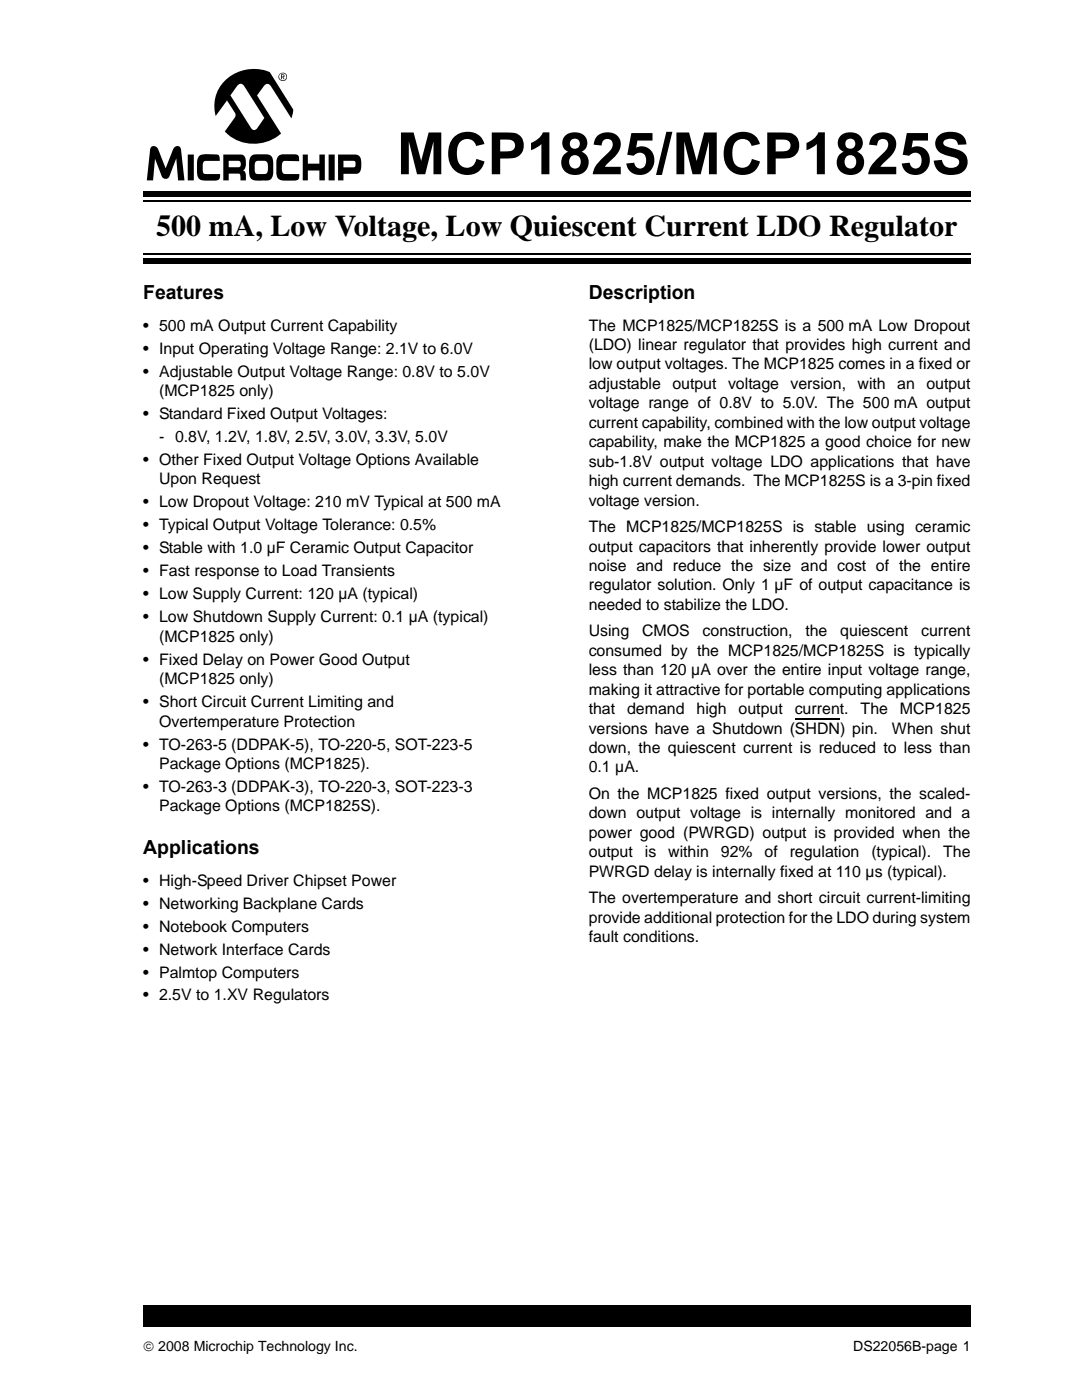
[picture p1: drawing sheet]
<svg xmlns="http://www.w3.org/2000/svg" width="216mm" height="279mm" viewBox="0 0 216 279" stroke-linecap="round" stroke-linejoin="round" font-family="sans-serif">
<defs><g id="words">
<text font-size="11.6" x="79.2" y="34.8">MCP1825/MCP1825S</text>
<text font-size="6" x="31.2" y="47.2">500 mA, Low Voltage, Low Quiescent Current LDO Regulator</text>
<g font-size="3.9">
<text x="28.6" y="59.7">Features</text>
<text x="117.5" y="59.7">Description</text>
<text x="28.6" y="170.5">Applications</text>
</g>
<g font-size="3.2">
<text x="28.6" y="66">• 500 mA Output Current Capability</text>
<text x="117.5" y="66">The MCP1825/MCP1825S is a 500 mA Low Dropout</text>
<text x="28.6" y="70.5">• Input Operating Voltage Range: 2.1V to 6.0V</text>
<text x="117.5" y="69.8">(LDO) linear regulator that provides high current and</text>
<text x="28.6" y="75.1">• Adjustable Output Voltage Range: 0.8V to 5.0V</text>
<text x="117.5" y="73.7">low output voltages. The MCP1825 comes in a fixed or</text>
<text x="117.5" y="77.6">adjustable</text>
<text x="134.2" y="77.6">output</text>
<text x="145.3" y="77.6">voltage</text>
<text x="157.7" y="77.6">version,</text>
<text x="171.1" y="77.6">with</text>
<text x="179" y="77.6">an</text>
<text x="184.8" y="77.6">output</text>
<text x="28.6" y="83.6">• Standard Fixed Output Voltages:</text>
<text x="31.7" y="79">(MCP1825 only)</text>
<text x="117.5" y="81.5">voltage range of 0.8V to 5.0V. The 500 mA output</text>
<text x="31.7" y="88.2">- 0.8V, 1.2V, 1.8V, 2.5V, 3.0V, 3.3V, 5.0V</text>
<text x="117.5" y="85.4">current capability, combined with the low output voltage</text>
<text x="117.5" y="89.3">capability, make the MCP1825 a good choice for new</text>
<text x="28.6" y="92.8">• Other Fixed Output Voltage Options Available</text>
<text x="117.5" y="93.1">sub-1.8V output voltage LDO applications that have</text>
<text x="28.6" y="101.2">• Low Dropout Voltage: 210 mV Typical at 500 mA</text>
<text x="31.7" y="96.7">Upon Request</text>
<text x="117.5" y="97">high current demands. The MCP1825S is a 3-pin fixed</text>
<text x="117.5" y="100.9">voltage version.</text>
<text x="28.6" y="105.8">• Typical Output Voltage Tolerance: 0.5%</text>
<text x="117.5" y="106.2">The MCP1825/MCP1825S is stable using ceramic</text>
<text x="28.6" y="110.4">• Stable with 1.0 µF Ceramic Output Capacitor</text>
<text x="117.5" y="110.1">output capacitors that inherently provide lower output</text>
<text x="117.5" y="113.9">noise and reduce the size and cost of the entire</text>
<text x="28.6" y="115">• Fast response to Load Transients</text>
<text x="28.6" y="119.6">• Low Supply Current: 120 µA (typical)</text>
<text x="117.5" y="117.8">regulator solution. Only 1 µF of output capacitance is</text>
<text x="28.6" y="124.2">• Low Shutdown Supply Current: 0.1 µA (typical)</text>
<text x="117.5" y="121.7">needed to stabilize the LDO.</text>
<text x="31.7" y="128.1">(MCP1825 only)</text>
<text x="117.5" y="127">Using</text>
<text x="117.5" y="130.9">consumed by the MCP1825/MCP1825S is typically</text>
<text x="128.1" y="127">CMOS</text>
<text x="140.2" y="127">construction,</text>
<text x="160.7" y="127">the</text>
<text x="167.7" y="127">quiescent</text>
<text x="183.8" y="127">current</text>
<text x="28.6" y="132.7">• Fixed Delay on Power Good Output</text>
<text x="31.7" y="136.5">(MCP1825 only)</text>
<text x="117.5" y="134.8">less than 120 µA over the entire input voltage range,</text>
<text x="28.6" y="141.1">• Short Circuit Current Limiting and</text>
<text x="117.5" y="138.6">making it attractive for portable computing applications</text>
<text x="117.5" y="142.5">that</text>
<text x="125.1" y="142.5">demand</text>
<text x="139" y="142.5">high</text>
<text x="147.4" y="142.5">output</text>
<text x="158.6" y="142.5">current.</text>
<text x="171.7" y="142.5">The</text>
<text x="179.6" y="142.5">MCP1825</text>
<text x="28.6" y="149.6">• TO-263-5 (DDPAK-5), TO-220-5, SOT-223-5</text>
<text x="31.7" y="145">Overtemperature Protection</text>
<text x="117.5" y="146.4">versions have a Shutdown (SHDN) pin.</text>
<text x="178" y="146.4">When shut</text>
<text x="31.7" y="153.5">Package Options (MCP1825).</text>
<text x="117.5" y="150.3">down, the quiescent current is reduced to less than</text>
<text x="117.5" y="154.2">0.1 µA.</text>
<text x="28.6" y="158.1">• TO-263-3 (DDPAK-3), TO-220-3, SOT-223-3</text>
<text x="31.7" y="161.9">Package Options (MCP1825S).</text>
<text x="117.5" y="159.4">On the MCP1825 fixed output versions, the scaled-</text>
<text x="117.5" y="163.3">down output voltage is internally monitored and a</text>
<text x="117.5" y="167.2">power good (PWRGD) output is provided when the</text>
<text x="117.5" y="171.1">output</text>
<text x="128.7" y="171.1">is</text>
<text x="133.3" y="171.1">within</text>
<text x="143.8" y="171.1">92%</text>
<text x="152.5" y="171.1">of</text>
<text x="157.6" y="171.1">regulation</text>
<text x="173.9" y="171.1">(typical).</text>
<text x="188.2" y="171.1">The</text>
<text x="28.6" y="176.7">• High-Speed Driver Chipset Power</text>
<text x="117.5" y="175">PWRGD delay is internally fixed at 110 µs (typical).</text>
<text x="28.6" y="181.3">• Networking Backplane Cards</text>
<text x="28.6" y="185.9">• Notebook Computers</text>
<text x="117.5" y="180.3">The overtemperature and short circuit current-limiting</text>
<text x="117.5" y="184.2">provide additional protection for the LDO during system</text>
<text x="28.6" y="190.5">• Network Interface Cards</text>
<text x="117.5" y="188">fault conditions.</text>
<text x="28.6" y="195.1">• Palmtop Computers</text>
<text x="28.6" y="199.7">• 2.5V to 1.XV Regulators</text>
</g>
<g font-size="2.8">
<text x="28.6" y="269.5">© 2008 Microchip Technology Inc.</text>
<text x="170.2" y="269.5">DS22056B-page 1</text>
</g>
</g></defs>
<g fill="#000">
<path d="M28.6 260.6h165.1v4.2h-165.1z"/>
<path d="M55.6 15.3a.84 .84 0 0 1 1.6 0 .84 .84 0 0 1-1.6 0zM67.5 30.8h3.3a1.37 1.37 0 0 1 1.3 1.8v.8a1.19 1.19 0 0 1-1 1.3h-2.6v1.3h-1zM65.6 30.8h1.2v5.2h-1.2zM44.7 16.3a8.3 8.3 0 0 1 9.1-1.9l4.7 7.5-.4 1.7-4-6.4a.77 .77 0 0 0-.7-.5 .77 .77 0 0 0-.8 .5l-1.3 1.9 4.8 7.5a8.2 8.2 0 0 1-11.2-.4l2-2.8a.87 .87 0 0 0-.1-1l-1.5-2.4-2.3 3.2a7.2 7.2 0 0 1 1.7-6.9zM60.4 30.8h1v1.9h2.3v-1.9h1.1v5.2h-1.1v-2h-2.3v2h-1zM55.6 31.1l.7-.3h2.4a.86 .86 0 0 1 1 1.1v.3l-2.8-.1a.79 .79 0 0 0-.7 1v.6a.87 .87 0 0 0 .7 1h2.8a.95 .95 0 0 1-.1 1 .95 .95 0 0 1-1 .3h-1.9a1.33 1.33 0 0 1-1.6-1.4l.1-2.5zM50.3 31l.6-.2h2.1a1.43 1.43 0 0 1 1.5 1.8v1.6a1.52 1.52 0 0 1-.4 1.5 1.52 1.52 0 0 1-1.6 .3h-.5a2.24 2.24 0 0 1-2-.5 5.9 5.9 0 0 1-.3-3.2l.2-.7zM44.6 30.8h3.4a1.2 1.2 0 0 1 1.1 1.6 1.45 1.45 0 0 1-.6 1.6l.5 .5 .1 1.5h-1.1v-.6a.53 .53 0 0 0-.4-.8h-2v1.4h-1zM39.7 31.2a4.7 4.7 0 0 1 3.2-.4 .77 .77 0 0 1 .8 .2 .77 .77 0 0 1 .2 .9v.2h-2.9a.66 .66 0 0 0-.6 .8v.8a.77 .77 0 0 0 .7 1h2.8a.97 .97 0 0 1-1.1 1.3h-1.9a1.47 1.47 0 0 1-1.6-1.8l.1-2.3zM37.5 30.8h1.2v5.2h-1.2zM30.1 29.5a.85 .85 0 0 1 .9-.3 .85 .85 0 0 1 .6 .6l1.4 3.8 1.5-3.8a.81 .81 0 0 1 .9-.7 .81 .81 0 0 1 .7 .9l.7 6h-1.3l-.3-4.4-1.4 3.5a.82 .82 0 0 1-.8 .6 .82 .82 0 0 1-.7-.6l-1.4-3.4-.4 4.3h-1.2zM55.7 15.3a.7 .7 0 0 0 1.4 0 .7 .7 0 0 0-1.4 0zM68.5 32.1v1.3h2.1a.77 .77 0 0 0-.1-1.3zM47.6 16.9l-1.6 2.1 4 6.4a.72 .72 0 0 0 .6 .5 .72 .72 0 0 0 .8-.4l1.3-2-4-6.3a.73 .73 0 0 0-1.1-.3zM51 32.3l-.2 1.7 .2 .6 1.8 .1a.79 .79 0 0 0 .7-1l-.1-.8a.73 .73 0 0 0-.7-.8h-1.2zM45.6 32.1v1.3h2a.68 .68 0 0 0 .4-.7 .68 .68 0 0 0-.5-.6zM56.1 14.8h.3a.29 .29 0 0 1 .4 .3 .29 .29 0 0 1-.3 .3l.3 .4h-.2l-.2-.4h-.2v.4h-.1zM56.2 15v.3l.4-.1v-.2z"/>
</g>
<path d="M158.6 143.4h9" fill="none" stroke="#000" stroke-width=".23"/>
<path d="M28.6 37.7h165.1v5.5h-165.1z" fill="#fff"/>
<path d="M28.6 40.1h165.1" fill="none" stroke="#000" stroke-width=".36"/>
<path d="M28.6 38.1h165.1v1.1h-165.1z" fill="#000"/>
<path d="M28.6 49.2h165.1v5.6h-165.1z" fill="#fff"/>
<path d="M28.6 50.7h165.1" fill="none" stroke="#000" stroke-width=".36"/>
<path d="M28.6 51.6h165.1v1.1h-165.1z" fill="#000"/>
<use href="#words"/>
</svg>
